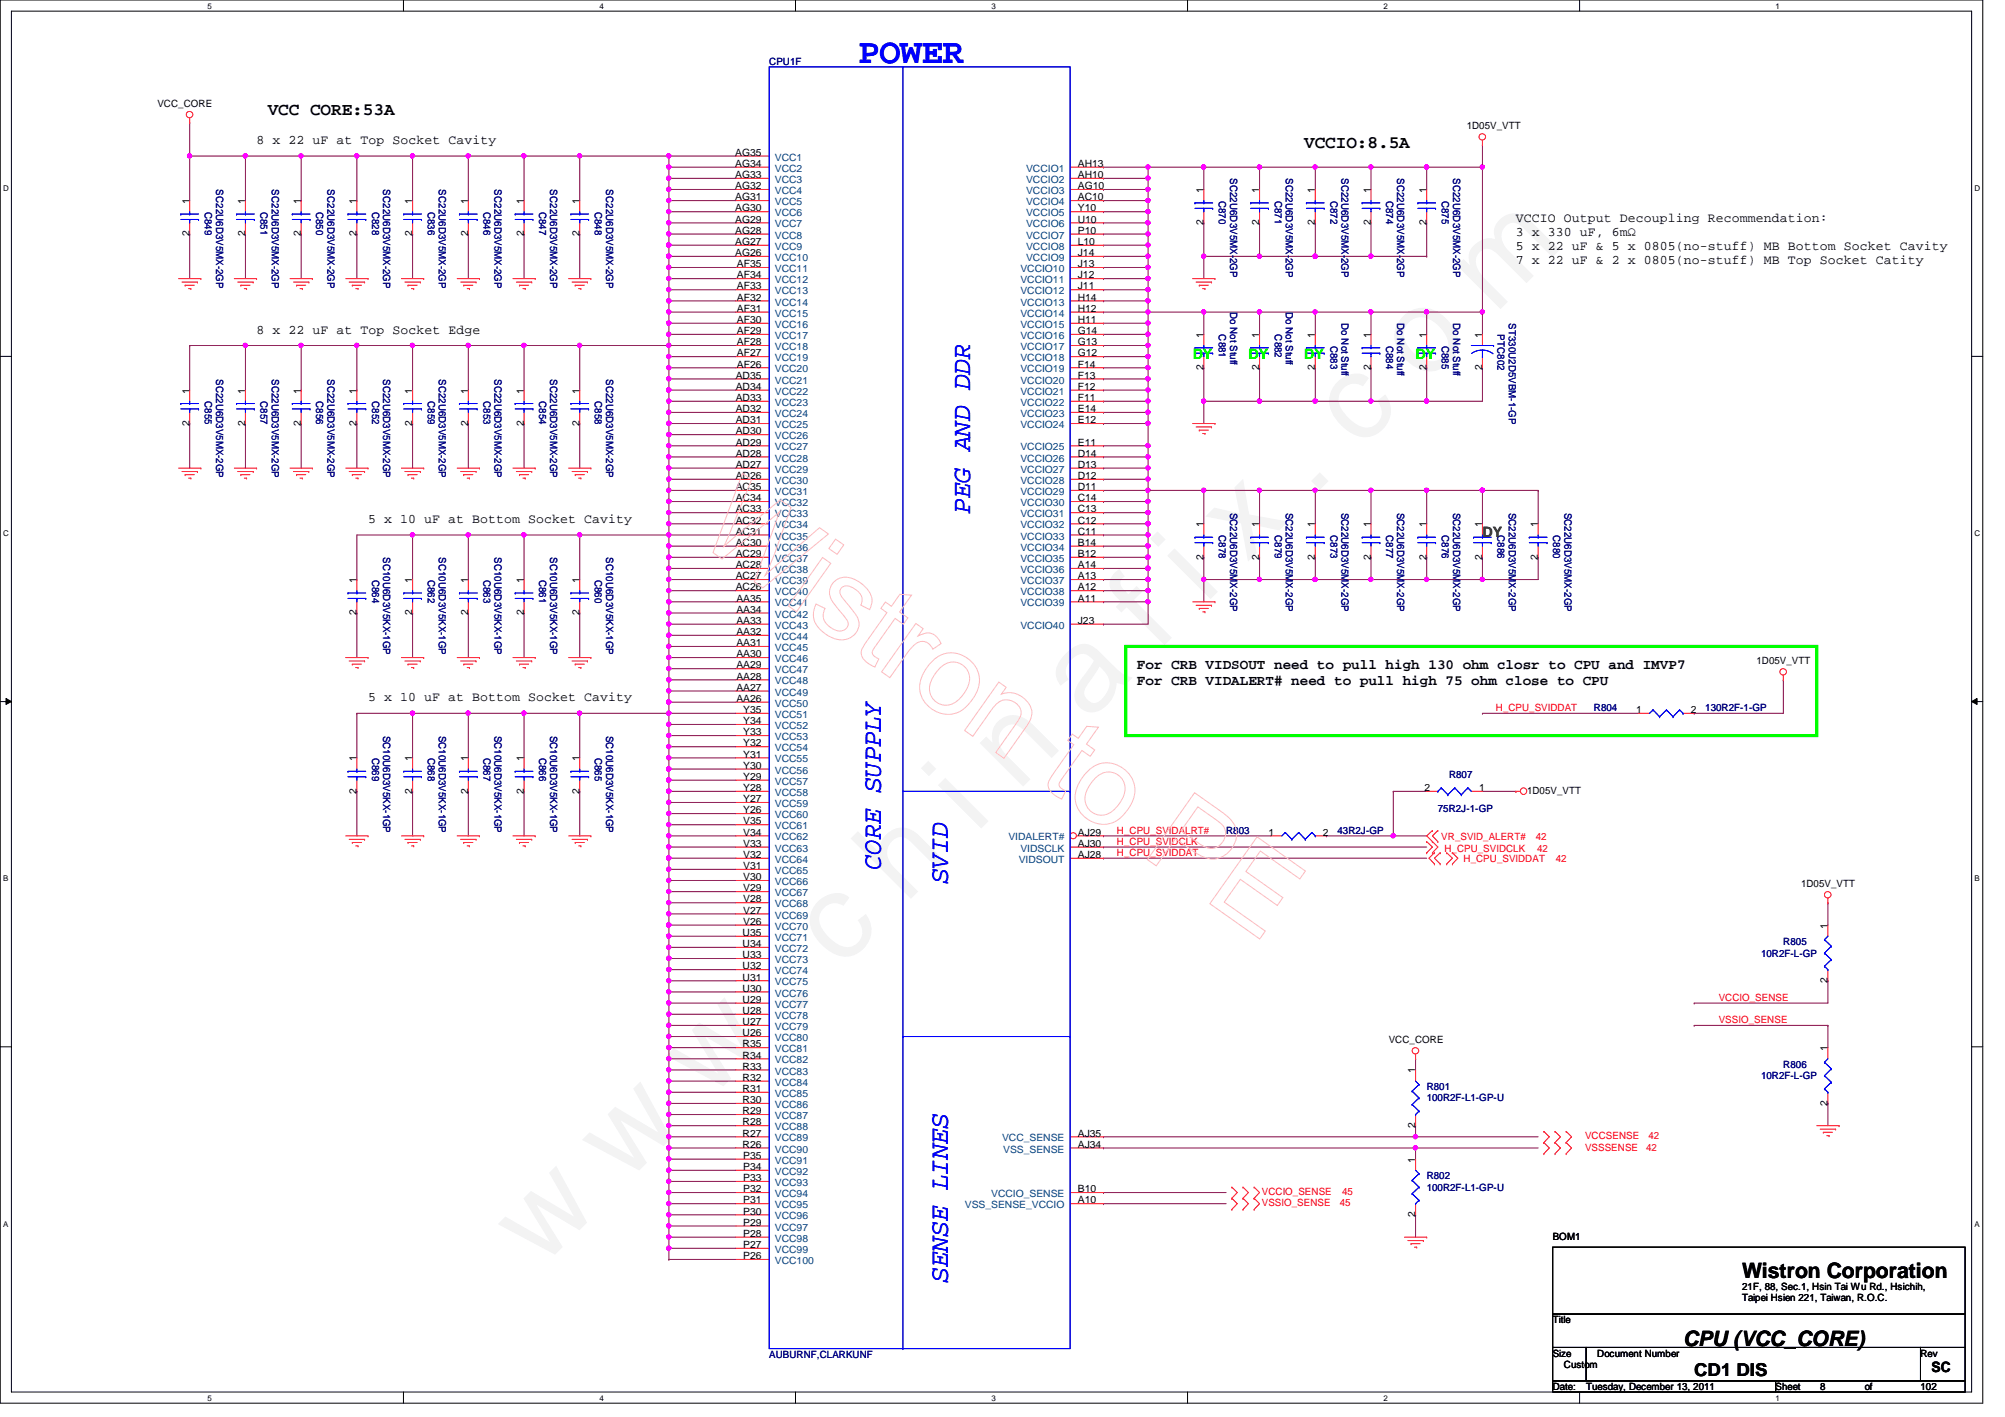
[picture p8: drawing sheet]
<svg xmlns="http://www.w3.org/2000/svg" width="297mm" height="210mm" viewBox="0 0 297 210" stroke-linecap="round" stroke-linejoin="round" font-family="sans-serif">
<defs><g id="words">
<text font-size="17.6" fill="#f0f" x="80.1" y="188" transform="rotate(-45 80.1 188)">w w w . c h i n a f i x . c o m</text>
<text font-size="5.2" fill="#00f" x="127.2" y="9.3">POWER</text>
<g font-size="3.9" fill="#00f">
<text x="143.7" y="76.1" transform="rotate(-90 143.7 76.1)">PEG AND DDR</text>
<text x="130.5" y="128.9" transform="rotate(-90 130.5 128.9)">CORE SUPPLY</text>
<text x="140.4" y="130.9" transform="rotate(-90 140.4 130.9)">SVID</text>
<text x="140.4" y="190" transform="rotate(-90 140.4 190)">SENSE LINES</text>
</g>
<g font-size="3.1">
<text x="258.1" y="189.3">Wistron Corporation</text>
<text x="249.3" y="199.3">CPU (VCC_CORE)</text>
</g>
<g font-size="2.6">
<text x="39.7" y="17">VCC CORE:53A</text>
<text x="193.2" y="22">VCCIO:8.5A</text>
<text x="251" y="203.8">CD1 DIS</text>
</g>
<g font-size="2.1" fill="#0f0">
<text x="176.7" y="53.2">DY</text>
<text x="185" y="53.2">DY</text>
<text x="193.2" y="53.2">DY</text>
<text x="209.7" y="53.2">DY</text>
</g>
<text font-size="2.1" fill="#008000" x="219.6" y="79.6">DY</text>
<g font-size="2.1">
<text x="168.4" y="99.1">For CRB VIDSOUT need to pull high 130 ohm closr to CPU and IMVP7</text>
<text x="168.4" y="101.5">For CRB VIDALERT# need to pull high 75 ohm close to CPU</text>
<text x="286.2" y="203.2">SC</text>
</g>
<g font-size="1.9">
<text x="38" y="21.3">8 x 22 uF at Top Socket Cavity</text>
<text x="224.6" y="32.9">VCCIO Output Decoupling Recommendation:</text>
<text x="224.6" y="35">3 x 330 uF, 6mΩ</text>
<text x="224.6" y="37">5 x 22 uF &amp; 5 x 0805(no-stuff) MB Bottom Socket Cavity</text>
<text x="224.6" y="39.1">7 x 22 uF &amp; 2 x 0805(no-stuff) MB Top Socket Catity</text>
<text x="38" y="49.4">8 x 22 uF at Top Socket Edge</text>
<text x="54.5" y="77.5">5 x 10 uF at Bottom Socket Cavity</text>
<text x="54.5" y="103.9">5 x 10 uF at Bottom Socket Cavity</text>
</g>
<g font-size="1.5" fill="#000080">
<text x="114" y="9.6">CPU1F</text>
<text x="32" y="28.1" transform="rotate(90 32 28.1)">SC22U6D3V5MX-2GP</text>
<text x="40.3" y="28.1" transform="rotate(90 40.3 28.1)">SC22U6D3V5MX-2GP</text>
<text x="48.5" y="28.1" transform="rotate(90 48.5 28.1)">SC22U6D3V5MX-2GP</text>
<text x="56.8" y="28.1" transform="rotate(90 56.8 28.1)">SC22U6D3V5MX-2GP</text>
<text x="65" y="28.1" transform="rotate(90 65 28.1)">SC22U6D3V5MX-2GP</text>
<text x="73.3" y="28.1" transform="rotate(90 73.3 28.1)">SC22U6D3V5MX-2GP</text>
<text x="81.5" y="28.1" transform="rotate(90 81.5 28.1)">SC22U6D3V5MX-2GP</text>
<text x="89.8" y="28.1" transform="rotate(90 89.8 28.1)">SC22U6D3V5MX-2GP</text>
<text x="180.6" y="29.7" transform="rotate(90 180.6 29.7)">C870</text>
<text x="182.2" y="26.4" transform="rotate(90 182.2 26.4)">SC22U6D3V5MX-2GP</text>
<text x="188.8" y="29.7" transform="rotate(90 188.8 29.7)">C871</text>
<text x="190.5" y="26.4" transform="rotate(90 190.5 26.4)">SC22U6D3V5MX-2GP</text>
<text x="197.1" y="29.7" transform="rotate(90 197.1 29.7)">C872</text>
<text x="198.8" y="26.4" transform="rotate(90 198.8 26.4)">SC22U6D3V5MX-2GP</text>
<text x="205.4" y="29.7" transform="rotate(90 205.4 29.7)">C874</text>
<text x="207" y="26.4" transform="rotate(90 207 26.4)">SC22U6D3V5MX-2GP</text>
<text x="213.6" y="29.7" transform="rotate(90 213.6 29.7)">C875</text>
<text x="215.3" y="26.4" transform="rotate(90 215.3 26.4)">SC22U6D3V5MX-2GP</text>
<text x="30.3" y="31.4" transform="rotate(90 30.3 31.4)">C849</text>
<text x="38.6" y="31.4" transform="rotate(90 38.6 31.4)">C851</text>
<text x="46.9" y="31.4" transform="rotate(90 46.9 31.4)">C850</text>
<text x="55.1" y="31.4" transform="rotate(90 55.1 31.4)">C828</text>
<text x="63.4" y="31.4" transform="rotate(90 63.4 31.4)">C836</text>
<text x="71.6" y="31.4" transform="rotate(90 71.6 31.4)">C846</text>
<text x="79.9" y="31.4" transform="rotate(90 79.9 31.4)">C847</text>
<text x="88.1" y="31.4" transform="rotate(90 88.1 31.4)">C848</text>
<text x="182.2" y="46.2" transform="rotate(90 182.2 46.2)">Do Not Stuff</text>
<text x="190.5" y="46.2" transform="rotate(90 190.5 46.2)">Do Not Stuff</text>
<text x="198.8" y="47.9" transform="rotate(90 198.8 47.9)">Do Not Stuff</text>
<text x="207" y="47.9" transform="rotate(90 207 47.9)">Do Not Stuff</text>
<text x="215.3" y="47.9" transform="rotate(90 215.3 47.9)">Do Not Stuff</text>
<text x="223.5" y="47.9" transform="rotate(90 223.5 47.9)">ST330U2D5VBM-1-GP</text>
<text x="180.6" y="49.5" transform="rotate(90 180.6 49.5)">C881</text>
<text x="188.8" y="49.5" transform="rotate(90 188.8 49.5)">C882</text>
<text x="197.1" y="51.2" transform="rotate(90 197.1 51.2)">C883</text>
<text x="205.4" y="51.2" transform="rotate(90 205.4 51.2)">C884</text>
<text x="213.6" y="51.2" transform="rotate(90 213.6 51.2)">C885</text>
<text x="221.9" y="49.5" transform="rotate(90 221.9 49.5)">PTC802</text>
<text x="30.3" y="59.4" transform="rotate(90 30.3 59.4)">C855</text>
<text x="32" y="56.1" transform="rotate(90 32 56.1)">SC22U6D3V5MX-2GP</text>
<text x="38.6" y="59.4" transform="rotate(90 38.6 59.4)">C857</text>
<text x="40.3" y="56.1" transform="rotate(90 40.3 56.1)">SC22U6D3V5MX-2GP</text>
<text x="46.9" y="59.4" transform="rotate(90 46.9 59.4)">C856</text>
<text x="48.5" y="56.1" transform="rotate(90 48.5 56.1)">SC22U6D3V5MX-2GP</text>
<text x="55.1" y="59.4" transform="rotate(90 55.1 59.4)">C852</text>
<text x="56.8" y="56.1" transform="rotate(90 56.8 56.1)">SC22U6D3V5MX-2GP</text>
<text x="63.4" y="59.4" transform="rotate(90 63.4 59.4)">C859</text>
<text x="65" y="56.1" transform="rotate(90 65 56.1)">SC22U6D3V5MX-2GP</text>
<text x="71.6" y="59.4" transform="rotate(90 71.6 59.4)">C853</text>
<text x="73.3" y="56.1" transform="rotate(90 73.3 56.1)">SC22U6D3V5MX-2GP</text>
<text x="79.9" y="59.4" transform="rotate(90 79.9 59.4)">C854</text>
<text x="81.5" y="56.1" transform="rotate(90 81.5 56.1)">SC22U6D3V5MX-2GP</text>
<text x="88.1" y="59.4" transform="rotate(90 88.1 59.4)">C858</text>
<text x="89.8" y="56.1" transform="rotate(90 89.8 56.1)">SC22U6D3V5MX-2GP</text>
<text x="182.2" y="75.9" transform="rotate(90 182.2 75.9)">SC22U6D3V5MX-2GP</text>
<text x="190.5" y="75.9" transform="rotate(90 190.5 75.9)">SC22U6D3V5MX-2GP</text>
<text x="198.8" y="75.9" transform="rotate(90 198.8 75.9)">SC22U6D3V5MX-2GP</text>
<text x="207" y="75.9" transform="rotate(90 207 75.9)">SC22U6D3V5MX-2GP</text>
<text x="215.3" y="75.9" transform="rotate(90 215.3 75.9)">SC22U6D3V5MX-2GP</text>
<text x="223.5" y="75.9" transform="rotate(90 223.5 75.9)">SC22U6D3V5MX-2GP</text>
<text x="231.8" y="75.9" transform="rotate(90 231.8 75.9)">SC22U6D3V5MX-2GP</text>
<text x="56.8" y="82.5" transform="rotate(90 56.8 82.5)">SC10U6D3V5KX-1GP</text>
<text x="65" y="82.5" transform="rotate(90 65 82.5)">SC10U6D3V5KX-1GP</text>
<text x="73.3" y="82.5" transform="rotate(90 73.3 82.5)">SC10U6D3V5KX-1GP</text>
<text x="81.5" y="82.5" transform="rotate(90 81.5 82.5)">SC10U6D3V5KX-1GP</text>
<text x="89.8" y="82.5" transform="rotate(90 89.8 82.5)">SC10U6D3V5KX-1GP</text>
<text x="180.6" y="79.2" transform="rotate(90 180.6 79.2)">C878</text>
<text x="188.8" y="79.2" transform="rotate(90 188.8 79.2)">C879</text>
<text x="197.1" y="79.2" transform="rotate(90 197.1 79.2)">C873</text>
<text x="205.4" y="79.2" transform="rotate(90 205.4 79.2)">C877</text>
<text x="213.6" y="79.2" transform="rotate(90 213.6 79.2)">C876</text>
<text x="221.9" y="79.2" transform="rotate(90 221.9 79.2)">C886</text>
<text x="230.1" y="79.2" transform="rotate(90 230.1 79.2)">C880</text>
<text x="55.1" y="85.9" transform="rotate(90 55.1 85.9)">C864</text>
<text x="63.4" y="85.9" transform="rotate(90 63.4 85.9)">C862</text>
<text x="71.6" y="85.9" transform="rotate(90 71.6 85.9)">C863</text>
<text x="79.9" y="85.9" transform="rotate(90 79.9 85.9)">C861</text>
<text x="88.1" y="85.9" transform="rotate(90 88.1 85.9)">C860</text>
<text x="236.1" y="105.4">R804</text>
<text x="252.6" y="105.4">130R2F-1-GP</text>
<text x="55.1" y="112.3" transform="rotate(90 55.1 112.3)">C869</text>
<text x="56.8" y="109" transform="rotate(90 56.8 109)">SC10U6D3V5KX-1GP</text>
<text x="63.4" y="112.3" transform="rotate(90 63.4 112.3)">C868</text>
<text x="65" y="109" transform="rotate(90 65 109)">SC10U6D3V5KX-1GP</text>
<text x="71.6" y="112.3" transform="rotate(90 71.6 112.3)">C867</text>
<text x="73.3" y="109" transform="rotate(90 73.3 109)">SC10U6D3V5KX-1GP</text>
<text x="79.9" y="112.3" transform="rotate(90 79.9 112.3)">C866</text>
<text x="81.5" y="109" transform="rotate(90 81.5 109)">SC10U6D3V5KX-1GP</text>
<text x="88.1" y="112.3" transform="rotate(90 88.1 112.3)">C865</text>
<text x="89.8" y="109" transform="rotate(90 89.8 109)">SC10U6D3V5KX-1GP</text>
<text x="214.7" y="115.3">R807</text>
<text x="181.6" y="123.5">R803</text>
<text x="198.2" y="123.5">43R2J-GP</text>
<text x="213" y="120.2">75R2J-1-GP</text>
<text x="260.9" y="141.7">10R2F-L-GP</text>
<text x="264.2" y="140">R805</text>
<text x="211.4" y="161.5">R801</text>
<text x="260.9" y="159.9">10R2F-L-GP</text>
<text x="264.2" y="158.2">R806</text>
<text x="211.4" y="163.2">100R2F-L1-GP-U</text>
<text x="211.4" y="174.7">R802</text>
<text x="211.4" y="176.4">100R2F-L1-GP-U</text>
<text x="114" y="201.1">AUBURNF,CLARKUNF</text>
</g>
<g font-size="1.5">
<text x="23.3" y="15.9">VCC_CORE</text>
<text x="108.9" y="23.1">AG35</text>
<text x="217.3" y="19.2">1D05V_VTT</text>
<text x="108.9" y="24.7">AG34</text>
<text x="108.9" y="26.4">AG33</text>
<text x="108.9" y="28">AG32</text>
<text x="108.9" y="29.7">AG31</text>
<text x="159.7" y="24.7">AH13</text>
<text x="159.7" y="26.4">AH10</text>
<text x="159.7" y="28">AG10</text>
<text x="159.7" y="29.7">AC10</text>
<text x="178.3" y="28.6" transform="rotate(-90 178.3 28.6)">1</text>
<text x="186.6" y="28.6" transform="rotate(-90 186.6 28.6)">1</text>
<text x="194.8" y="28.6" transform="rotate(-90 194.8 28.6)">1</text>
<text x="203.1" y="28.6" transform="rotate(-90 203.1 28.6)">1</text>
<text x="211.3" y="28.6" transform="rotate(-90 211.3 28.6)">1</text>
<text x="28.1" y="35" transform="rotate(-90 28.1 35)">2</text>
<text x="28.1" y="30.2" transform="rotate(-90 28.1 30.2)">1</text>
<text x="36.3" y="35" transform="rotate(-90 36.3 35)">2</text>
<text x="36.3" y="30.2" transform="rotate(-90 36.3 30.2)">1</text>
<text x="44.6" y="35" transform="rotate(-90 44.6 35)">2</text>
<text x="44.6" y="30.2" transform="rotate(-90 44.6 30.2)">1</text>
<text x="52.8" y="35" transform="rotate(-90 52.8 35)">2</text>
<text x="52.8" y="30.2" transform="rotate(-90 52.8 30.2)">1</text>
<text x="61.1" y="35" transform="rotate(-90 61.1 35)">2</text>
<text x="61.1" y="30.2" transform="rotate(-90 61.1 30.2)">1</text>
<text x="69.3" y="35" transform="rotate(-90 69.3 35)">2</text>
<text x="69.3" y="30.2" transform="rotate(-90 69.3 30.2)">1</text>
<text x="77.6" y="35" transform="rotate(-90 77.6 35)">2</text>
<text x="77.6" y="30.2" transform="rotate(-90 77.6 30.2)">1</text>
<text x="85.8" y="35" transform="rotate(-90 85.8 35)">2</text>
<text x="85.8" y="30.2" transform="rotate(-90 85.8 30.2)">1</text>
<text x="108.9" y="31.3">AG30</text>
<text x="108.9" y="33">AG29</text>
<text x="108.9" y="34.6">AG28</text>
<text x="159.7" y="31.3">Y10</text>
<text x="159.7" y="33">U10</text>
<text x="159.7" y="34.6">P10</text>
<text x="178.3" y="33.4" transform="rotate(-90 178.3 33.4)">2</text>
<text x="186.6" y="33.4" transform="rotate(-90 186.6 33.4)">2</text>
<text x="194.8" y="33.4" transform="rotate(-90 194.8 33.4)">2</text>
<text x="203.1" y="33.4" transform="rotate(-90 203.1 33.4)">2</text>
<text x="211.3" y="33.4" transform="rotate(-90 211.3 33.4)">2</text>
<text x="108.9" y="36.3">AG27</text>
<text x="108.9" y="37.9">AG26</text>
<text x="109.2" y="39.6">AF35</text>
<text x="109.2" y="41.2">AF34</text>
<text x="159.7" y="36.3">L10</text>
<text x="159.7" y="37.9">J14</text>
<text x="159.7" y="39.6">J13</text>
<text x="159.7" y="41.2">J12</text>
<text x="109.2" y="42.9">AF33</text>
<text x="109.2" y="44.5">AF32</text>
<text x="109.2" y="46.2">AF31</text>
<text x="109.2" y="47.8">AF30</text>
<text x="159.7" y="42.9">J11</text>
<text x="159.7" y="44.5">H14</text>
<text x="159.7" y="46.2">H12</text>
<text x="159.7" y="47.8">H11</text>
<text x="109.2" y="49.5">AF29</text>
<text x="109.2" y="51.1">AF28</text>
<text x="109.2" y="52.8">AF27</text>
<text x="159.7" y="52.8">G12</text>
<text x="159.7" y="49.5">G14</text>
<text x="159.7" y="51.1">G13</text>
<text x="178.3" y="50" transform="rotate(-90 178.3 50)">1</text>
<text x="186.6" y="50" transform="rotate(-90 186.6 50)">1</text>
<text x="194.8" y="50" transform="rotate(-90 194.8 50)">1</text>
<text x="203.1" y="50" transform="rotate(-90 203.1 50)">1</text>
<text x="211.3" y="50" transform="rotate(-90 211.3 50)">1</text>
<text x="219.6" y="50" transform="rotate(-90 219.6 50)">1</text>
<text x="28.1" y="58.3" transform="rotate(-90 28.1 58.3)">1</text>
<text x="36.3" y="58.3" transform="rotate(-90 36.3 58.3)">1</text>
<text x="44.6" y="58.3" transform="rotate(-90 44.6 58.3)">1</text>
<text x="52.8" y="58.3" transform="rotate(-90 52.8 58.3)">1</text>
<text x="61.1" y="58.3" transform="rotate(-90 61.1 58.3)">1</text>
<text x="69.3" y="58.3" transform="rotate(-90 69.3 58.3)">1</text>
<text x="77.6" y="58.3" transform="rotate(-90 77.6 58.3)">1</text>
<text x="85.8" y="58.3" transform="rotate(-90 85.8 58.3)">1</text>
<text x="109" y="56.1">AD35</text>
<text x="109" y="57.7">AD34</text>
<text x="109" y="59.4">AD33</text>
<text x="109.2" y="54.4">AF26</text>
<text x="159.7" y="54.4">F14</text>
<text x="159.7" y="56.1">F13</text>
<text x="159.7" y="57.7">F12</text>
<text x="159.7" y="59.4">F11</text>
<text x="178.3" y="54.8" transform="rotate(-90 178.3 54.8)">2</text>
<text x="186.6" y="54.8" transform="rotate(-90 186.6 54.8)">2</text>
<text x="194.8" y="54.8" transform="rotate(-90 194.8 54.8)">2</text>
<text x="203.1" y="54.8" transform="rotate(-90 203.1 54.8)">2</text>
<text x="211.3" y="54.8" transform="rotate(-90 211.3 54.8)">2</text>
<text x="219.6" y="54.8" transform="rotate(-90 219.6 54.8)">2</text>
<text x="28.1" y="63.1" transform="rotate(-90 28.1 63.1)">2</text>
<text x="36.3" y="63.1" transform="rotate(-90 36.3 63.1)">2</text>
<text x="44.6" y="63.1" transform="rotate(-90 44.6 63.1)">2</text>
<text x="52.8" y="63.1" transform="rotate(-90 52.8 63.1)">2</text>
<text x="61.1" y="63.1" transform="rotate(-90 61.1 63.1)">2</text>
<text x="69.3" y="63.1" transform="rotate(-90 69.3 63.1)">2</text>
<text x="77.6" y="63.1" transform="rotate(-90 77.6 63.1)">2</text>
<text x="85.8" y="63.1" transform="rotate(-90 85.8 63.1)">2</text>
<text x="109" y="61">AD32</text>
<text x="109" y="62.7">AD31</text>
<text x="109" y="64.3">AD30</text>
<text x="109" y="66">AD29</text>
<text x="159.7" y="61">E14</text>
<text x="159.7" y="62.7">E12</text>
<text x="159.7" y="66">E11</text>
<text x="109" y="67.6">AD28</text>
<text x="109" y="69.3">AD27</text>
<text x="109" y="71">AD26</text>
<text x="159.7" y="67.6">D14</text>
<text x="159.7" y="69.3">D13</text>
<text x="159.7" y="71">D12</text>
<text x="109" y="72.6">AC35</text>
<text x="109" y="74.3">AC34</text>
<text x="109" y="75.9">AC33</text>
<text x="109" y="77.6">AC32</text>
<text x="159.7" y="77.6">C12</text>
<text x="159.7" y="72.6">D11</text>
<text x="159.7" y="74.3">C14</text>
<text x="159.7" y="75.9">C13</text>
<text x="109" y="79.2">AC31</text>
<text x="109" y="80.9">AC30</text>
<text x="109" y="82.5">AC29</text>
<text x="159.7" y="79.2">C11</text>
<text x="159.7" y="80.9">B14</text>
<text x="159.7" y="82.5">B12</text>
<text x="178.3" y="82.9" transform="rotate(-90 178.3 82.9)">2</text>
<text x="178.3" y="78.1" transform="rotate(-90 178.3 78.1)">1</text>
<text x="186.6" y="82.9" transform="rotate(-90 186.6 82.9)">2</text>
<text x="186.6" y="78.1" transform="rotate(-90 186.6 78.1)">1</text>
<text x="194.8" y="82.9" transform="rotate(-90 194.8 82.9)">2</text>
<text x="194.8" y="78.1" transform="rotate(-90 194.8 78.1)">1</text>
<text x="203.1" y="82.9" transform="rotate(-90 203.1 82.9)">2</text>
<text x="203.1" y="78.1" transform="rotate(-90 203.1 78.1)">1</text>
<text x="211.3" y="82.9" transform="rotate(-90 211.3 82.9)">2</text>
<text x="211.3" y="78.1" transform="rotate(-90 211.3 78.1)">1</text>
<text x="219.6" y="82.9" transform="rotate(-90 219.6 82.9)">2</text>
<text x="219.6" y="78.1" transform="rotate(-90 219.6 78.1)">1</text>
<text x="227.8" y="82.9" transform="rotate(-90 227.8 82.9)">2</text>
<text x="227.8" y="78.1" transform="rotate(-90 227.8 78.1)">1</text>
<text x="52.8" y="86.4" transform="rotate(-90 52.8 86.4)">1</text>
<text x="61.1" y="86.4" transform="rotate(-90 61.1 86.4)">1</text>
<text x="69.3" y="86.4" transform="rotate(-90 69.3 86.4)">1</text>
<text x="77.6" y="86.4" transform="rotate(-90 77.6 86.4)">1</text>
<text x="85.8" y="86.4" transform="rotate(-90 85.8 86.4)">1</text>
<text x="109" y="84.2">AC28</text>
<text x="109" y="85.8">AC27</text>
<text x="109" y="87.5">AC26</text>
<text x="109.1" y="89.1">AA35</text>
<text x="159.7" y="84.2">A14</text>
<text x="159.7" y="85.8">A13</text>
<text x="159.7" y="87.5">A12</text>
<text x="159.7" y="89.1">A11</text>
<text x="52.8" y="91.1" transform="rotate(-90 52.8 91.1)">2</text>
<text x="61.1" y="91.1" transform="rotate(-90 61.1 91.1)">2</text>
<text x="69.3" y="91.1" transform="rotate(-90 69.3 91.1)">2</text>
<text x="77.6" y="91.1" transform="rotate(-90 77.6 91.1)">2</text>
<text x="85.8" y="91.1" transform="rotate(-90 85.8 91.1)">2</text>
<text x="109.1" y="90.8">AA34</text>
<text x="109.1" y="92.4">AA33</text>
<text x="109.1" y="94.1">AA32</text>
<text x="109.1" y="95.7">AA31</text>
<text x="159.7" y="92.4">J23</text>
<text x="109.1" y="97.4">AA30</text>
<text x="109.1" y="99">AA29</text>
<text x="109.1" y="100.7">AA28</text>
<text x="260.2" y="98.4">1D05V_VTT</text>
<text x="109.1" y="102.3">AA27</text>
<text x="109.1" y="104">AA26</text>
<text x="110.1" y="105.6">Y35</text>
<text x="110.1" y="107.3">Y34</text>
<text x="242.4" y="105.6">1</text>
<text x="250.5" y="105.6">2</text>
<text x="52.8" y="112.8" transform="rotate(-90 52.8 112.8)">1</text>
<text x="61.1" y="112.8" transform="rotate(-90 61.1 112.8)">1</text>
<text x="69.3" y="112.8" transform="rotate(-90 69.3 112.8)">1</text>
<text x="77.6" y="112.8" transform="rotate(-90 77.6 112.8)">1</text>
<text x="85.8" y="112.8" transform="rotate(-90 85.8 112.8)">1</text>
<text x="110.1" y="108.9">Y33</text>
<text x="110.1" y="110.6">Y32</text>
<text x="110.1" y="112.2">Y31</text>
<text x="110.1" y="113.9">Y30</text>
<text x="52.8" y="117.6" transform="rotate(-90 52.8 117.6)">2</text>
<text x="61.1" y="117.6" transform="rotate(-90 61.1 117.6)">2</text>
<text x="69.3" y="117.6" transform="rotate(-90 69.3 117.6)">2</text>
<text x="77.6" y="117.6" transform="rotate(-90 77.6 117.6)">2</text>
<text x="85.8" y="117.6" transform="rotate(-90 85.8 117.6)">2</text>
<text x="110.1" y="115.5">Y29</text>
<text x="110.1" y="117.2">Y28</text>
<text x="110.1" y="118.8">Y27</text>
<text x="211" y="117.2">2</text>
<text x="219.1" y="117.2">1</text>
<text x="226.2" y="117.6">1D05V_VTT</text>
<text x="110.1" y="120.5">Y26</text>
<text x="110.1" y="122.1">V35</text>
<text x="110.1" y="123.8">V34</text>
<text x="110.1" y="125.4">V33</text>
<text x="159.7" y="123.8">AJ29</text>
<text x="159.7" y="125.4">AJ30</text>
<text x="187.9" y="123.8">1</text>
<text x="196" y="123.8">2</text>
<text x="110.1" y="127.1">V32</text>
<text x="110.1" y="128.7">V31</text>
<text x="110.1" y="130.4">V30</text>
<text x="159.7" y="127.1">AJ28</text>
<text x="266.8" y="131.4">1D05V_VTT</text>
<text x="110.1" y="132">V29</text>
<text x="110.1" y="133.7">V28</text>
<text x="110.1" y="135.3">V27</text>
<text x="110.1" y="137">V26</text>
<text x="270.8" y="137.5" transform="rotate(-90 270.8 137.5)">1</text>
<text x="110" y="138.6">U35</text>
<text x="110" y="140.3">U34</text>
<text x="110" y="141.9">U33</text>
<text x="110" y="143.6">U32</text>
<text x="110" y="145.2">U31</text>
<text x="110" y="146.9">U30</text>
<text x="110" y="148.5">U29</text>
<text x="270.8" y="145.6" transform="rotate(-90 270.8 145.6)">2</text>
<text x="110" y="150.2">U28</text>
<text x="110" y="151.8">U27</text>
<text x="110" y="153.5">U26</text>
<text x="110" y="155.2">R35</text>
<text x="205.7" y="154.6">VCC_CORE</text>
<text x="270.8" y="155.7" transform="rotate(-90 270.8 155.7)">1</text>
<text x="110" y="156.8">R34</text>
<text x="110" y="158.5">R33</text>
<text x="110" y="160.1">R32</text>
<text x="110" y="161.8">R31</text>
<text x="209.7" y="159" transform="rotate(-90 209.7 159)">1</text>
<text x="110" y="163.4">R30</text>
<text x="110" y="165.1">R29</text>
<text x="110" y="166.7">R28</text>
<text x="209.7" y="167.1" transform="rotate(-90 209.7 167.1)">2</text>
<text x="270.8" y="163.8" transform="rotate(-90 270.8 163.8)">2</text>
<text x="110" y="168.4">R27</text>
<text x="110" y="170">R26</text>
<text x="110.1" y="171.7">P35</text>
<text x="110.1" y="173.3">P34</text>
<text x="159.7" y="168.4">AJ35</text>
<text x="159.7" y="170">AJ34</text>
<text x="209.7" y="172.2" transform="rotate(-90 209.7 172.2)">1</text>
<text x="110.1" y="175">P33</text>
<text x="110.1" y="176.6">P32</text>
<text x="110.1" y="178.3">P31</text>
<text x="110.1" y="179.9">P30</text>
<text x="159.7" y="178.3">A10</text>
<text x="159.7" y="176.6">B10</text>
<text x="110.1" y="181.6">P29</text>
<text x="110.1" y="183.2">P28</text>
<text x="110.1" y="184.9">P27</text>
<text x="209.7" y="180.3" transform="rotate(-90 209.7 180.3)">2</text>
<text x="230" y="183.6">BOM1</text>
<text x="110.1" y="186.5">P26</text>
<text x="258.1" y="191.1">21F, 88, Sec.1, Hsin Tai Wu Rd., Hsichih,</text>
<text x="230" y="196">Title</text>
<text x="258.1" y="192.8">Taipei Hsien 221, Taiwan, R.O.C.</text>
<text x="230" y="201">Size</text>
<text x="231.7" y="202.6">Custom</text>
<text x="236.6" y="201">Document Number</text>
<text x="284.5" y="201">Rev</text>
<text x="230" y="205.9">Date:</text>
<text x="235" y="205.9">Tuesday, December 13, 2011</text>
<text x="263.1" y="205.9">Sheet</text>
<text x="269.7" y="205.9">8</text>
<text x="276.3" y="205.9">of</text>
<text x="284.5" y="205.9">102</text>
</g>
<g font-size="1.5" fill="#004080">
<text x="114.8" y="23.8">VCC1</text>
<text x="114.8" y="25.4">VCC2</text>
<text x="114.8" y="27.1">VCC3</text>
<text x="114.8" y="28.7">VCC4</text>
<text x="152" y="25.4">VCCIO1</text>
<text x="152" y="27.1">VCCIO2</text>
<text x="152" y="28.7">VCCIO3</text>
<text x="114.8" y="30.4">VCC5</text>
<text x="114.8" y="32">VCC6</text>
<text x="114.8" y="33.7">VCC7</text>
<text x="114.8" y="35.3">VCC8</text>
<text x="152" y="30.4">VCCIO4</text>
<text x="152" y="32">VCCIO5</text>
<text x="152" y="33.7">VCCIO6</text>
<text x="152" y="35.3">VCCIO7</text>
<text x="114.8" y="37">VCC9</text>
<text x="114.8" y="38.7">VCC10</text>
<text x="114.8" y="40.3">VCC11</text>
<text x="114.8" y="42">VCC12</text>
<text x="151.2" y="40.3">VCCIO10</text>
<text x="151.2" y="42">VCCIO11</text>
<text x="152" y="37">VCCIO8</text>
<text x="152" y="38.7">VCCIO9</text>
<text x="114.8" y="43.6">VCC13</text>
<text x="114.8" y="45.3">VCC14</text>
<text x="114.8" y="46.9">VCC15</text>
<text x="151.2" y="43.6">VCCIO12</text>
<text x="151.2" y="45.3">VCCIO13</text>
<text x="151.2" y="46.9">VCCIO14</text>
<text x="114.8" y="48.6">VCC16</text>
<text x="114.8" y="50.2">VCC17</text>
<text x="114.8" y="51.9">VCC18</text>
<text x="114.8" y="53.5">VCC19</text>
<text x="151.2" y="53.5">VCCIO18</text>
<text x="151.2" y="48.6">VCCIO15</text>
<text x="151.2" y="50.2">VCCIO16</text>
<text x="151.2" y="51.9">VCCIO17</text>
<text x="114.8" y="55.2">VCC20</text>
<text x="114.8" y="56.8">VCC21</text>
<text x="114.8" y="58.5">VCC22</text>
<text x="151.2" y="55.2">VCCIO19</text>
<text x="151.2" y="56.8">VCCIO20</text>
<text x="151.2" y="58.5">VCCIO21</text>
<text x="114.8" y="60.1">VCC23</text>
<text x="114.8" y="61.8">VCC24</text>
<text x="114.8" y="63.4">VCC25</text>
<text x="114.8" y="65.1">VCC26</text>
<text x="151.2" y="60.1">VCCIO22</text>
<text x="151.2" y="61.8">VCCIO23</text>
<text x="151.2" y="63.4">VCCIO24</text>
<text x="114.8" y="66.7">VCC27</text>
<text x="114.8" y="68.4">VCC28</text>
<text x="114.8" y="70">VCC29</text>
<text x="114.8" y="71.7">VCC30</text>
<text x="151.2" y="66.7">VCCIO25</text>
<text x="151.2" y="68.4">VCCIO26</text>
<text x="151.2" y="70">VCCIO27</text>
<text x="151.2" y="71.7">VCCIO28</text>
<text x="114.8" y="73.3">VCC31</text>
<text x="114.8" y="75">VCC32</text>
<text x="114.8" y="76.6">VCC33</text>
<text x="151.2" y="73.3">VCCIO29</text>
<text x="151.2" y="75">VCCIO30</text>
<text x="151.2" y="76.6">VCCIO31</text>
<text x="114.8" y="78.3">VCC34</text>
<text x="114.8" y="79.9">VCC35</text>
<text x="114.8" y="81.6">VCC36</text>
<text x="114.8" y="83.2">VCC37</text>
<text x="151.2" y="78.3">VCCIO32</text>
<text x="151.2" y="79.9">VCCIO33</text>
<text x="151.2" y="81.6">VCCIO34</text>
<text x="151.2" y="83.2">VCCIO35</text>
<text x="114.8" y="84.9">VCC38</text>
<text x="114.8" y="86.5">VCC39</text>
<text x="114.8" y="88.2">VCC40</text>
<text x="114.8" y="89.8">VCC41</text>
<text x="151.2" y="84.9">VCCIO36</text>
<text x="151.2" y="86.5">VCCIO37</text>
<text x="151.2" y="88.2">VCCIO38</text>
<text x="151.2" y="89.8">VCCIO39</text>
<text x="114.8" y="91.5">VCC42</text>
<text x="114.8" y="93.1">VCC43</text>
<text x="114.8" y="94.8">VCC44</text>
<text x="151.2" y="93.1">VCCIO40</text>
<text x="114.8" y="96.4">VCC45</text>
<text x="114.8" y="98.1">VCC46</text>
<text x="114.8" y="99.7">VCC47</text>
<text x="114.8" y="101.4">VCC48</text>
<text x="114.8" y="103">VCC49</text>
<text x="114.8" y="104.7">VCC50</text>
<text x="114.8" y="106.3">VCC51</text>
<text x="114.8" y="108">VCC52</text>
<text x="114.8" y="109.6">VCC53</text>
<text x="114.8" y="111.3">VCC54</text>
<text x="114.8" y="112.9">VCC55</text>
<text x="114.8" y="114.6">VCC56</text>
<text x="114.8" y="116.2">VCC57</text>
<text x="114.8" y="117.9">VCC58</text>
<text x="114.8" y="119.5">VCC59</text>
<text x="114.8" y="121.2">VCC60</text>
<text x="114.8" y="122.9">VCC61</text>
<text x="114.8" y="124.5">VCC62</text>
<text x="149.4" y="124.5">VIDALERT#</text>
<text x="114.8" y="126.2">VCC63</text>
<text x="114.8" y="127.8">VCC64</text>
<text x="114.8" y="129.5">VCC65</text>
<text x="114.8" y="131.1">VCC66</text>
<text x="150.9" y="127.8">VIDSOUT</text>
<text x="151.2" y="126.2">VIDSCLK</text>
<text x="114.8" y="132.8">VCC67</text>
<text x="114.8" y="134.4">VCC68</text>
<text x="114.8" y="136.1">VCC69</text>
<text x="114.8" y="137.7">VCC70</text>
<text x="114.8" y="139.4">VCC71</text>
<text x="114.8" y="141">VCC72</text>
<text x="114.8" y="142.7">VCC73</text>
<text x="114.8" y="144.3">VCC74</text>
<text x="114.8" y="146">VCC75</text>
<text x="114.8" y="147.6">VCC76</text>
<text x="114.8" y="149.3">VCC77</text>
<text x="114.8" y="150.9">VCC78</text>
<text x="114.8" y="152.6">VCC79</text>
<text x="114.8" y="154.2">VCC80</text>
<text x="114.8" y="155.9">VCC81</text>
<text x="114.8" y="157.5">VCC82</text>
<text x="114.8" y="159.2">VCC83</text>
<text x="114.8" y="160.8">VCC84</text>
<text x="114.8" y="162.5">VCC85</text>
<text x="114.8" y="164.1">VCC86</text>
<text x="114.8" y="165.8">VCC87</text>
<text x="114.8" y="167.4">VCC88</text>
<text x="114.8" y="169.1">VCC89</text>
<text x="114.8" y="170.7">VCC90</text>
<text x="114.8" y="172.4">VCC91</text>
<text x="148.5" y="169.1">VCC_SENSE</text>
<text x="148.6" y="170.7">VSS_SENSE</text>
<text x="114.8" y="174">VCC92</text>
<text x="114.8" y="175.7">VCC93</text>
<text x="114.8" y="177.3">VCC94</text>
<text x="114.8" y="179">VCC95</text>
<text x="143" y="179">VSS_SENSE_VCCIO</text>
<text x="146.9" y="177.3">VCCIO_SENSE</text>
<text x="114.8" y="180.6">VCC96</text>
<text x="114.8" y="182.3">VCC97</text>
<text x="114.8" y="183.9">VCC98</text>
<text x="114.8" y="185.6">VCC99</text>
<text x="114.8" y="187.2">VCC100</text>
</g>
<g font-size="1.5" fill="#f00">
<text x="221.6" y="105.3">H_CPU_SVIDDAT</text>
<text x="165.5" y="125.1">H_CPU_SVIDCLK</text>
<text x="165.5" y="123.5">H_CPU_SVIDALRT#</text>
<text x="213.5" y="124.4">VR_SVID_ALERT#</text>
<text x="227.5" y="124.4">42</text>
<text x="165.5" y="126.8">H_CPU_SVIDDAT</text>
<text x="214" y="126.2">H_CPU_SVIDCLK</text>
<text x="216.8" y="127.7">H_CPU_SVIDDAT</text>
<text x="227.7" y="126.2">42</text>
<text x="230.5" y="127.7">42</text>
<text x="254.6" y="148.3">VCCIO_SENSE</text>
<text x="254.6" y="151.6">VSSIO_SENSE</text>
<text x="234.8" y="168.8">VCCSENSE</text>
<text x="234.8" y="170.4">VSSSENSE</text>
<text x="243.9" y="170.4">42</text>
<text x="244.2" y="168.8">42</text>
<text x="186.9" y="177">VCCIO_SENSE</text>
<text x="186.9" y="178.7">VSSIO_SENSE</text>
<text x="198.5" y="178.7">45</text>
<text x="198.8" y="177">45</text>
</g>
<g font-size="1.2">
<text x="30.7" y="1.3">5</text>
<text x="88.8" y="1.3">4</text>
<text x="146.9" y="1.3">3</text>
<text x="205" y="1.3">2</text>
<text x="263.1" y="1.3">1</text>
<text x=".5" y="28.3">D</text>
<text x="292.5" y="28.3">D</text>
<text x=".5" y="79.4">C</text>
<text x="292.5" y="79.4">C</text>
<text x=".5" y="130.6">B</text>
<text x="292.5" y="130.6">B</text>
<text x=".5" y="181.7">A</text>
<text x="292.5" y="181.7">A</text>
<text x="30.7" y="207.5">5</text>
<text x="88.8" y="207.5">4</text>
<text x="146.9" y="207.5">3</text>
<text x="205" y="207.5">2</text>
<text x="263.1" y="207.5">1</text>
</g>
</g></defs>
<path d="M0 0h293.7v207.9h-293.7zM1.7 1.7h290.4v204.5h-290.4z" fill="none" stroke="#000" stroke-width=".15"/>
<g fill="#fff">
<path d="M30.7 .2h.6v1.3h-.6z"/>
<path d="M30.7 206.4h.6v1.3h-.6z"/>
</g>
<path d="M59.8 0v1.7M59.8 206.2v1.7" fill="none" stroke="#000" stroke-width=".15"/>
<g fill="#fff">
<path d="M88.8 .2h.6v1.3h-.6z"/>
<path d="M88.8 206.4h.6v1.3h-.6z"/>
</g>
<path d="M117.9 0v1.7M117.9 206.2v1.7" fill="none" stroke="#000" stroke-width=".15"/>
<g fill="#fff">
<path d="M146.9 .2h.6v1.3h-.6z"/>
<path d="M146.9 206.4h.6v1.3h-.6z"/>
</g>
<path d="M175.9 0v1.7M175.9 206.2v1.7" fill="none" stroke="#000" stroke-width=".15"/>
<g fill="#fff">
<path d="M205 .2h.6v1.3h-.6z"/>
<path d="M205 206.4h.6v1.3h-.6z"/>
</g>
<path d="M234 0v1.7M234 206.2v1.7" fill="none" stroke="#000" stroke-width=".15"/>
<g fill="#fff">
<path d="M263.1 .2h.5v1.3h-.5z"/>
<path d="M263.1 206.4h.5v1.3h-.5z"/>
<path d="M.5 27.2h.8v1.3h-.8z"/>
<path d="M292.5 27.2h.8v1.3h-.8z"/>
<path d="M.5 78.4h.8v1.3h-.8z"/>
<path d="M292.5 78.4h.8v1.3h-.8z"/>
</g>
<path d="M0 52.8h1.7M292.1 52.8h1.6" fill="none" stroke="#000" stroke-width=".15"/>
<g fill="#fff">
<path d="M.5 129.5h.7v1.3h-.7z"/>
<path d="M292.5 129.5h.7v1.3h-.7z"/>
</g>
<path d="M0 103.9h1.7M.9 103.5l.8 .4-.8 .5zM292.1 103.9l.8-.4v.9zM292.1 103.9h1.6" fill="none" stroke="#000" stroke-width=".15"/>
<path d="M.9 103.5l.8 .4-.8 .5zM292.1 103.9l.8-.4v.9z" fill="#000"/>
<g fill="#fff">
<path d="M.5 180.6h.7v1.3h-.7z"/>
<path d="M292.5 180.6h.7v1.3h-.7z"/>
</g>
<path d="M0 155.1h1.7M292.1 155.1h1.6" fill="none" stroke="#000" stroke-width=".15"/>
<path d="M99.1 23.1h.1M99.1 23.1h9.9M99.1 23.1v1.7" fill="none" stroke="#800040" stroke-width=".15"/>
<circle cx="99.1" cy="23.1" r=".32" fill="#f0f"/>
<circle cx="99.1" cy="23.1" r=".32" fill="none" stroke="#f0f" stroke-width=".15"/>
<g fill="none" stroke="#800040" stroke-width=".15">
<path d="M52.9 34.7h.1M52.9 34.7v6.6M61.1 34.7h.1M61.1 34.7v6.6M85.9 23.1h.1M85.9 23.1h13.2M219.6 105.7h23.1M251 105.7h.1M264.2 100.7h.1M264.2 100.7v5h-13.2M163.5 125.5h47.9M163.5 127.1h47.9"/>
<path d="M163.5 168.4h46.2M163.5 170.1h46.2"/>
</g>
<circle cx="85.9" cy="23.1" r=".32" fill="#f0f"/>
<circle cx="85.9" cy="23.1" r=".32" fill="none" stroke="#f0f" stroke-width=".15"/>
<path d="M52.9 29.7h.1M52.9 23.1h.1M52.9 23.1v6.6M52.9 23.1h8.2M61.1 23.1h.1M61.1 23.1v6.6M77.6 23.1h.1M77.6 23.1h8.3M85.9 23.1h.1M85.9 23.1v6.6" fill="none" stroke="#800040" stroke-width=".15"/>
<circle cx="77.6" cy="23.1" r=".32" fill="#f0f"/>
<circle cx="77.6" cy="23.1" r=".32" fill="none" stroke="#f0f" stroke-width=".15"/>
<path d="M28.1 34.7h.1M28.1 34.7v6.6M28.1 23.1h8.3M36.4 23.1h.1M36.4 34.7h.1M36.4 23.1v6.6M36.4 34.7v6.6M44.6 29.7h.1M44.6 34.7h.1M44.6 23.1v6.6M44.6 34.7v6.6" fill="none" stroke="#800040" stroke-width=".15"/>
<circle cx="36.3" cy="23.1" r=".32" fill="#f0f"/>
<circle cx="36.3" cy="23.1" r=".32" fill="none" stroke="#f0f" stroke-width=".15"/>
<path d="M36.4 23.1h8.2M44.6 23.1h.1" fill="none" stroke="#800040" stroke-width=".15"/>
<circle cx="44.6" cy="23.1" r=".32" fill="#f0f"/>
<circle cx="44.6" cy="23.1" r=".32" fill="none" stroke="#f0f" stroke-width=".15"/>
<path d="M44.6 23.1h8.3M52.9 23.1h.1" fill="none" stroke="#800040" stroke-width=".15"/>
<circle cx="52.8" cy="23.1" r=".32" fill="#f0f"/>
<circle cx="52.8" cy="23.1" r=".32" fill="none" stroke="#f0f" stroke-width=".15"/>
<path d="M61.1 23.1h.1M61.1 23.1h8.3M69.4 23.1h.1M69.4 23.1v6.6" fill="none" stroke="#800040" stroke-width=".15"/>
<circle cx="61.1" cy="23.1" r=".32" fill="#f0f"/>
<circle cx="61.1" cy="23.1" r=".32" fill="none" stroke="#f0f" stroke-width=".15"/>
<path d="M69.4 23.1h.1M69.4 23.1h8.2M77.6 23.1h.1M77.6 23.1v6.6" fill="none" stroke="#800040" stroke-width=".15"/>
<circle cx="69.4" cy="23.1" r=".32" fill="#f0f"/>
<circle cx="69.4" cy="23.1" r=".32" fill="none" stroke="#f0f" stroke-width=".15"/>
<path d="M28.1 23.1h.1M28.1 23.1v6.6" fill="none" stroke="#800040" stroke-width=".15"/>
<circle cx="28.1" cy="23.1" r=".32" fill="#f0f"/>
<circle cx="28.1" cy="23.1" r=".32" fill="none" stroke="#f0f" stroke-width=".15"/>
<path d="M28.1 51.2h.1M28.1 51.2v6.6M61.1 51.2h.1M61.1 51.2v6.6" fill="none" stroke="#800040" stroke-width=".15"/>
<circle cx="61.1" cy="51.2" r=".32" fill="#f0f"/>
<circle cx="61.1" cy="51.2" r=".32" fill="none" stroke="#f0f" stroke-width=".15"/>
<path d="M36.4 51.2h.1M36.4 51.2v6.6M61.1 62.7h.1M61.1 62.7v6.6" fill="none" stroke="#800040" stroke-width=".15"/>
<circle cx="36.3" cy="51.2" r=".32" fill="#f0f"/>
<circle cx="36.3" cy="51.2" r=".32" fill="none" stroke="#f0f" stroke-width=".15"/>
<path d="M44.6 57.8h.1M44.6 51.2v6.6M36.4 62.7h.1M36.4 62.7v6.6" fill="none" stroke="#800040" stroke-width=".15"/>
<circle cx="44.6" cy="51.2" r=".32" fill="#f0f"/>
<circle cx="44.6" cy="51.2" r=".32" fill="none" stroke="#f0f" stroke-width=".15"/>
<g fill="none" stroke="#800040" stroke-width=".15">
<path d="M28.1 51.2h8.3M36.4 51.2h.1M44.6 51.2h24.8M52.9 57.8h.1M52.9 51.2h.1M52.9 51.2v6.6M61.1 51.2h.1M28.1 62.7h.1M28.1 62.7v6.6M44.6 62.7h.1M44.6 62.7v6.6M52.9 62.7h.1"/>
<path d="M52.9 62.7v6.6"/>
</g>
<circle cx="52.8" cy="51.2" r=".32" fill="#f0f"/>
<circle cx="52.8" cy="51.2" r=".32" fill="none" stroke="#f0f" stroke-width=".15"/>
<path d="M36.4 51.2h8.2M44.6 51.2h.1M61.1 79.2h.1M61.1 79.2v6.7" fill="none" stroke="#800040" stroke-width=".15"/>
<circle cx="61.1" cy="79.2" r=".32" fill="#f0f"/>
<circle cx="61.1" cy="79.2" r=".32" fill="none" stroke="#f0f" stroke-width=".15"/>
<g fill="none" stroke="#800040" stroke-width=".15">
<path d="M61.1 79.2h.1M69.4 79.2h-16.5v6.7M52.9 90.8h.1M52.9 85.9h.1M52.9 90.8v6.6M61.1 90.8h.1M61.1 90.8v6.6M52.9 105.7h.1M52.9 117.2h.1M52.9 105.7v6.6M52.9 117.2v6.6M52.9 105.7h8.2"/>
<path d="M61.1 105.7h.1M61.1 117.2h.1M61.1 105.7v6.6M61.1 117.2v6.6"/>
</g>
<circle cx="61.1" cy="105.6" r=".32" fill="#f0f"/>
<circle cx="61.1" cy="105.6" r=".32" fill="none" stroke="#f0f" stroke-width=".15"/>
<g fill="none" stroke="#800040" stroke-width=".15">
<path d="M28.1 18.2v4.9M28.1 23.1h.1M219.6 21.5h.1M219.6 21.5v3.3M61.1 105.7h8.3M270.8 133.7h.1M270.8 133.7v3.3M251 148.6h.1M251 151.9h.1M251 151.9h19.8M270.8 145.3h.1M270.8 151.9h.1"/>
<path d="M270.8 145.3v3.3h-19.8M270.8 151.9v3.3M270.8 163.4h.1M270.8 163.4v3.4"/>
</g>
<g fill="none" stroke="#f00" stroke-width=".15">
<path d="M28.1 18.2h.1M28.1 17.5v.7M28.1 29.7v1.7M28.1 33v1.7M36.4 29.7v1.7M36.4 33v1.7M44.6 29.7v1.7M44.6 33v1.7M52.9 29.7v1.7M52.9 33v1.7M61.1 29.7v1.7M61.1 33v1.7"/>
<path d="M109 23.1h5M219.6 21.5h.1M219.6 20.8v.7M26.5 41.3h3.3M27 41.8h2.2M27.4 42.2h.1M27.4 42.2h1.4M27.9 42.8h.4M28.1 57.8v1.6M28.3 42.8h.1M29.2 41.8h.1M29.8 41.3h.1"/>
<path d="M34.7 41.3h3.3M35.2 41.8h2.3M35.7 42.2h.1M35.7 42.2h1.3M36.2 42.8h.3M36.4 57.8v1.6M36.5 42.8h.1M37.5 41.8h.1M38 41.3h.1M43 41.3h3.3M43.5 41.8h2.3M43.9 42.2h.1"/>
<path d="M43.9 42.2h1.4M44.4 42.8h.4M44.6 57.8v1.6M44.8 42.8h.1M45.8 41.8h.1M46.3 41.3h.1M51.2 41.3h3.3M51.7 41.8h2.3M52.2 42.2h.1M52.2 42.2h1.3M52.7 42.8h.3M52.9 57.8v1.6"/>
<path d="M53 42.8h.1M54 41.8h.1M54.5 41.3h.1M59.5 41.3h3.3M60 41.8h2.3M60.4 42.2h.1M60.4 42.2h1.4M61 42.8h.3M61.1 57.8v1.6M61.3 42.8h.1M62.3 41.8h.1M62.8 41.3h.1"/>
<path d="M26.5 69.3h3.3M27 69.8h2.2M27.4 70.3h.1M27.4 70.3h1.4M27.9 70.8h.4M28.1 61.1v1.6M28.3 70.8h.1M29.2 69.8h.1M29.8 69.3h.1M34.7 69.3h3.3M35.2 69.8h2.3M35.7 70.3h.1"/>
<path d="M35.7 70.3h1.3M36.2 70.8h.3M36.4 61.1v1.6M36.5 70.8h.1M37.5 69.8h.1M38 69.3h.1M43 69.3h3.3M43.5 69.8h2.3M43.9 70.3h.1M43.9 70.3h1.4M44.4 70.8h.4M44.6 61.1v1.6"/>
<path d="M44.8 70.8h.1M45.8 69.8h.1M46.3 69.3h.1M51.2 69.3h3.3M51.7 69.8h2.3M52.2 70.3h.1M52.2 70.3h1.3M52.7 70.8h.3M52.9 61.1v1.6M53 70.8h.1M54 69.8h.1M54.5 69.3h.1"/>
<path d="M59.5 69.3h3.3M60 69.8h2.3M60.4 70.3h.1M60.4 70.3h1.4M61 70.8h.3M61.1 61.1v1.6M61.3 70.8h.1M62.3 69.8h.1M62.8 69.3h.1M51.2 97.4h3.3M51.7 97.9h2.3M52.2 98.4h.1"/>
<path d="M52.2 98.4h1.3M52.7 98.9h.3M52.9 85.9v1.6M52.9 89.2v1.6M53 98.9h.1M54 97.9h.1M54.5 97.4h.1M59.5 97.4h3.3M60 97.9h2.3M60.4 98.4h.1M60.4 98.4h1.4M61 98.9h.3"/>
<path d="M61.1 85.9v1.6M61.1 89.2v1.6M61.3 98.9h.1M62.3 97.9h.1M62.8 97.4h.1M52.9 112.3v1.6M52.9 115.6v1.6M61.1 112.3v1.6M61.1 115.6v1.6M242.7 105.7h1.7M249.3 105.7h1.7M264.2 100.7h.1"/>
<path d="M264.2 100v.7M51.2 123.8h3.3M51.7 124.3h2.3M52.2 124.8h.1M52.2 124.8h1.3M52.7 125.3h.3M53 125.3h.1M54 124.3h.1M54.5 123.8h.1M59.5 123.8h3.3M60 124.3h2.3M60.4 124.8h.1"/>
<path d="M60.4 124.8h1.4M61 125.3h.3M61.3 125.3h.1M62.3 124.3h.1M62.8 123.8h.1M270.8 133.7h.1M270.8 133.1v.6M270.8 137v1.7M270.8 143.6v1.7M270.8 155.2v1.6M269.2 166.8h3.3M269.7 167.3h2.2"/>
<path d="M270.1 167.7h.1M270.1 167.7h1.4M270.6 168.2h.4M270.8 161.8v1.6M271 168.2h.1M271.9 167.3h.1M272.5 166.8h.1"/>
<circle cx="28.1" cy="17" r=".48"/>
<circle cx="219.6" cy="20.3" r=".48"/>
<circle cx="264.2" cy="99.5" r=".48"/>
<circle cx="270.8" cy="132.5" r=".48"/>
</g>
<path d="M230 184.7h61.1v9.9h-61.1zM230 194.6h61.1v5h-61.1zM230 199.6h5v5h-5zM235 199.6h49.5v5h-49.5zM284.5 199.6h6.6v5h-6.6zM230 204.6h33.1v1.6h-33.1zM263.1 204.6h28v1.6h-28z" fill="none" stroke="#000" stroke-width=".15"/>
<path d="M166.8 95.8h102.4v13.2h-102.4z" fill="none" stroke="#0f0" stroke-width=".47"/>
<g fill="none" stroke="#00f" stroke-width=".15">
<path d="M114 9.9h44.5v189.9h-44.5zM133.8 9.9h.1M133.8 9.9v189.9M26.8 31.7h.1M26.8 31.7h2.6M26.8 32.5h2.6M28.1 31.7h.1M28.1 32.5h.1M28.1 31.4v.3M28.1 32.5v.5M29.4 32.5h.1M35 31.7h.1"/>
<path d="M35 31.7h2.7M35 32.5h2.7M36.4 31.7h.1M36.4 32.5h.1M36.4 31.4v.3M36.4 32.5v.5M37.7 32.5h.1M43.3 31.7h.1M43.3 31.7h2.6M43.3 32.5h2.6M44.6 31.7h.1M44.6 32.5h.1"/>
<path d="M44.6 31.4v.3M44.6 32.5v.5M45.9 32.5h.1M51.6 31.7h.1M51.6 31.7h2.6M51.6 32.5h2.6M52.9 31.7h.1M52.9 32.5h.1M52.9 31.4v.3M52.9 32.5v.5M54.2 32.5h.1M59.8 31.7h.1"/>
<path d="M59.8 31.7h2.6M59.8 32.5h2.6M61.1 31.7h.1M61.1 32.5h.1M61.1 31.4v.3M61.1 32.5v.5M62.4 32.5h.1M26.8 59.8h.1M26.8 59.8h2.6M28.1 59.8h.1M28.1 59.4v.4M35 59.8h.1"/>
<path d="M35 59.8h2.7M36.4 59.8h.1M36.4 59.4v.4M43.3 59.8h.1M43.3 59.8h2.6M44.6 59.8h.1M44.6 59.4v.4M51.6 59.8h.1M51.6 59.8h2.6M52.9 59.8h.1M52.9 59.4v.4M59.8 59.8h.1"/>
<path d="M59.8 59.8h2.6M61.1 59.8h.1M61.1 59.4v.4M26.8 60.6h2.6M28.1 60.6h.1M28.1 60.6v.5M29.4 60.6h.1M35 60.6h2.7M36.4 60.6h.1M36.4 60.6v.5M37.7 60.6h.1M43.3 60.6h2.6"/>
<path d="M44.6 60.6h.1M44.6 60.6v.5M45.9 60.6h.1M51.6 60.6h2.6M52.9 60.6h.1M52.9 60.6v.5M54.2 60.6h.1M59.8 60.6h2.6M61.1 60.6h.1M61.1 60.6v.5M62.4 60.6h.1M51.6 87.8h.1"/>
<path d="M51.6 87.8h2.6M51.6 88.6h2.6M52.9 87.8h.1M52.9 88.6h.1M52.9 87.5v.3M52.9 88.6v.6M54.2 88.6h.1M59.8 87.8h.1M59.8 87.8h2.6M59.8 88.6h2.6M61.1 87.8h.1M61.1 88.6h.1"/>
<path d="M61.1 87.5v.3M61.1 88.6v.6M62.4 88.6h.1M51.6 114.3h.1M51.6 114.3h2.6M51.6 115.1h2.6M52.9 114.3h.1M52.9 115.1h.1M52.9 113.9v.4M52.9 115.1v.5M54.2 115.1h.1M59.8 114.3h.1"/>
<path d="M59.8 114.3h2.6M59.8 115.1h2.6M61.1 114.3h.1M61.1 115.1h.1M61.1 113.9v.4M61.1 115.1v.5M62.4 115.1h.1M244.9 105.2h.1M244.9 105.2l-.5 .5M244.9 105.2l1 1M245.9 106.2h.1M246.9 105.2h.1"/>
<path d="M246.9 105.2l-1 1M246.9 105.2l1 1M247.9 106.2h.1M248.8 105.2h.1M248.8 105.2l-.9 1M248.8 105.2l.5 .5M249.3 105.7h.1M270.3 139.2h.1M270.3 139.2l1 1M270.8 138.7l-.5 .5M270.3 141.2h.1M270.3 143.1h.1"/>
<path d="M270.3 157.4h.1M270.3 159.3h.1M270.3 141.2l1 1M270.3 143.1l.5 .5M270.3 157.4l1 .9M270.3 159.3l1 1M270.8 143.6h.1M270.8 156.8l-.5 .6M271.3 140.2h.1M271.3 142.2h.1M271.3 158.3h.1M271.3 140.2l-1 1"/>
<path d="M271.3 142.2l-1 .9M271.3 158.3l-1 1M270.3 161.3h.1M270.3 161.3l.5 .5M270.8 161.8h.1M271.3 160.3h.1M271.3 160.3l-1 1M133.8 199.8h.1"/>
</g>
<circle cx="99.1" cy="23.1" r=".32" fill="#f0f"/>
<circle cx="99.1" cy="23.1" r=".32" fill="none" stroke="#f0f" stroke-width=".15"/>
<circle cx="85.9" cy="23.1" r=".32" fill="#f0f"/>
<circle cx="85.9" cy="23.1" r=".32" fill="none" stroke="#f0f" stroke-width=".15"/>
<circle cx="77.6" cy="23.1" r=".32" fill="#f0f"/>
<circle cx="77.6" cy="23.1" r=".32" fill="none" stroke="#f0f" stroke-width=".15"/>
<circle cx="36.3" cy="23.1" r=".32" fill="#f0f"/>
<circle cx="36.3" cy="23.1" r=".32" fill="none" stroke="#f0f" stroke-width=".15"/>
<circle cx="44.6" cy="23.1" r=".32" fill="#f0f"/>
<circle cx="44.6" cy="23.1" r=".32" fill="none" stroke="#f0f" stroke-width=".15"/>
<circle cx="52.8" cy="23.1" r=".32" fill="#f0f"/>
<circle cx="52.8" cy="23.1" r=".32" fill="none" stroke="#f0f" stroke-width=".15"/>
<circle cx="61.1" cy="23.1" r=".32" fill="#f0f"/>
<circle cx="61.1" cy="23.1" r=".32" fill="none" stroke="#f0f" stroke-width=".15"/>
<circle cx="69.4" cy="23.1" r=".32" fill="#f0f"/>
<circle cx="69.4" cy="23.1" r=".32" fill="none" stroke="#f0f" stroke-width=".15"/>
<circle cx="28.1" cy="23.1" r=".32" fill="#f0f"/>
<circle cx="28.1" cy="23.1" r=".32" fill="none" stroke="#f0f" stroke-width=".15"/>
<circle cx="61.1" cy="51.2" r=".32" fill="#f0f"/>
<circle cx="61.1" cy="51.2" r=".32" fill="none" stroke="#f0f" stroke-width=".15"/>
<circle cx="36.3" cy="51.2" r=".32" fill="#f0f"/>
<circle cx="36.3" cy="51.2" r=".32" fill="none" stroke="#f0f" stroke-width=".15"/>
<circle cx="44.6" cy="51.2" r=".32" fill="#f0f"/>
<circle cx="44.6" cy="51.2" r=".32" fill="none" stroke="#f0f" stroke-width=".15"/>
<circle cx="52.8" cy="51.2" r=".32" fill="#f0f"/>
<circle cx="52.8" cy="51.2" r=".32" fill="none" stroke="#f0f" stroke-width=".15"/>
<circle cx="61.1" cy="79.2" r=".32" fill="#f0f"/>
<circle cx="61.1" cy="79.2" r=".32" fill="none" stroke="#f0f" stroke-width=".15"/>
<circle cx="61.1" cy="105.6" r=".32" fill="#f0f"/>
<circle cx="61.1" cy="105.6" r=".32" fill="none" stroke="#f0f" stroke-width=".15"/>
<g fill="none" stroke="#ffbfbf" stroke-width=".15">
<path d="M110 70.1l1.3 1-4.1 9.8 8.4-6.8 1.6 1.1-2.6 7.2-1.3 2.8 8.1-7 1.3 .9-9.7 8-1.2-.9 3.7-10.4-8.5 7-1.4-.9zM123.8 79.9l1.2 .8-1 1.4-1.2-.8zM121.9 82.6l1.2 .8-5.1 7.2-1.2-.8zM123.5 86.3a2.76 2.76 0 0 1 3.6-.2 3.5 3.5 0 0 1 2.1 3.2l-.4 1-1.3-.7a1.66 1.66 0 0 0-.7-2.3 1.62 1.62 0 0 0-2-.3 1.1 1.1 0 0 0 .1 1.7l.3 .3a8.7 8.7 0 0 1 2 3.1 2.6 2.6 0 0 1-3.8 2.4 4.1 4.1 0 0 1-2.9-3.4l.1-.8 .3-.8 1.3 .6a2.01 2.01 0 0 0 .8 2.8 1.62 1.62 0 0 0 2.6-.1v-.6a13.2 13.2 0 0 0-2-2.7 2.31 2.31 0 0 1-.1-3.2zM131.2 89.2l.9 .6 1.2-1.8 1.7 .2-1.7 2.5 1.2 .8-.7 1-1.2-.9-3.2 4.5a.77 .77 0 0 0 .4 1.3l.4 .2-.6 1.2a2.87 2.87 0 0 1-2-2.1l.1-.5 .5-.9 3.2-4.5-.9-.7zM135.7 92.4l1.1 .7-.8 1.1a2.13 2.13 0 0 1 3.4 1.1l-1.2 .9a1.63 1.63 0 0 0-2.8-.6l-.9 1-2.7 3.8-1.2-.9zM138.2 97.9a4.1 4.1 0 0 1 4.4-.8 4.1 4.1 0 0 1 2.5 3.7 5.9 5.9 0 0 1-3.7 4.9 4.2 4.2 0 0 1-4.6-1.9 4.2 4.2 0 0 1 .5-4.9zM139.4 98.9a2.5 2.5 0 0 1 3.3-.3 2.5 2.5 0 0 1 .7 3.2 4 4 0 0 1-3.1 2.7 2.49 2.49 0 0 1-2.3-3.8l.6-.9zM148 101l1.1 .8-.8 1a3.4 3.4 0 0 1 4.6 2.7 3.9 3.9 0 0 1-1.1 2.4l-3.1 4.4-1.2-.8 3.1-4.4a2.03 2.03 0 0 0 .6-2.1 2.25 2.25 0 0 0-3.9-.3l-3.2 4.4-1.2-.9zM158.9 108.7l.8 .7 1.3-1.8 1.7 .1-1.7 2.5 1.2 .9-.7 .9-1.2-.8-3.2 4.5a.77 .77 0 0 0 .4 1.2l.4 .3-.6 1.2a2.87 2.87 0 0 1-2-2.2l.1-.4 .5-.9 3.2-4.6-.9-.6zM161.2 114.2a4.1 4.1 0 0 1 4.4-.8 4.1 4.1 0 0 1 2.5 3.7 5.9 5.9 0 0 1-3.7 4.9 4.2 4.2 0 0 1-4.5-1.9 4.2 4.2 0 0 1 .5-4.9zM162.4 115.1a2.5 2.5 0 0 1 3.3-.2 2.5 2.5 0 0 1 .7 3.2 4 4 0 0 1-3.1 2.7 2.49 2.49 0 0 1-2.3-3.8l.6-.9z"/>
<path d="M177 117.4l3.7 2.7a5.1 5.1 0 0 1 2.5 3.1 3.8 3.8 0 0 1-3.9 4l-1-.3a18.8 18.8 0 0 1-4.2-2.7l-2.8 4.1-1.3-1zM177.5 119.5l2.5 1.8a2.55 2.55 0 0 1 1.6 2.1 2.19 2.19 0 0 1-1.3 2.1 2.19 2.19 0 0 1-2.3-.3l-3-2.1zM186.2 124l7.2 5-.8 1.2-5.9-4.1-2.1 3 5.5 3.9-.9 1.1-5.4-3.8-2.4 3.3 6.1 4.3-.9 1.2-7.4-5.2z"/>
</g>
<use href="#words"/>
</svg>
